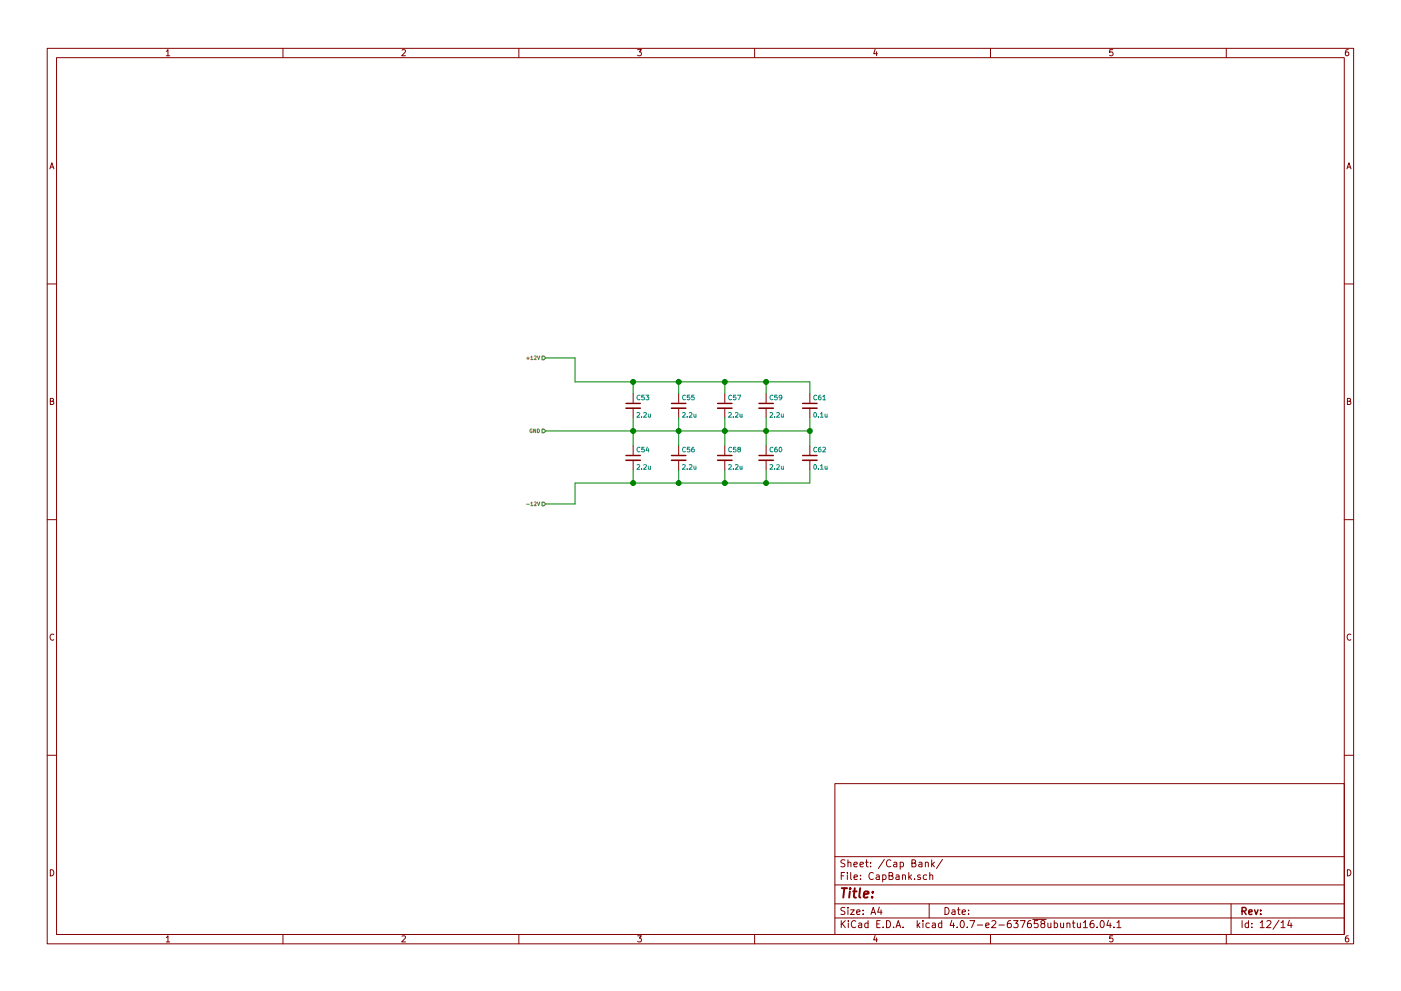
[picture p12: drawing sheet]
<svg xmlns="http://www.w3.org/2000/svg" width="297mm" height="210mm" viewBox="0 0 297 210" stroke-linecap="round" stroke-linejoin="round" font-family="sans-serif">
<g fill="none" stroke="#840000" stroke-width=".21">
<path d="M10 10.3h277v189.9h-277zM12 12.2h273v186.1h-273zM35.3 10.9l.3-.4v1.3M35.3 11.8h.7M60 10.3v1.9M85.2 10.6l.5-.1 .3 .4-.8 .9h.8M110 10.3v1.9M135.2 10.5h.8l-.4 .5 .3 .1 .1 .2-.1 .4-.2 .1-.5-.1M160 10.3v1.9M185.5 10.5l-.3 .9h.8M185.9 11v.8M210 10.3v1.9"/>
<path d="M235.9 10.5h-.6v.6h.6l.1 .5-.3 .2-.4-.1M260 10.3v1.9M285.9 10.5l-.4 .1-.2 .2-.1 .8 .3 .2 .4-.1 .1-.4-.1-.2-.4-.1-.3 .3M10.6 35.8l.4-1.3 .4 1.3M10.7 35.5h.6M285.6 35.8l.4-1.3 .4 1.3M285.7 35.5h.6M10 60.2h2M285 60.2h2M10.7 85.1h.5l.1-.5-.6-.1v1.3h.5l.2-.4-.3-.3M134.2 83.6v2M134.2 86.6v2"/>
<path d="M134.2 94.6v2M134.2 97.7v2M143.9 83.6v2M143.9 86.6v2M143.9 94.6v2M143.9 97.7v2M153.7 83.6v2M153.7 86.6v2M153.7 94.6v2M153.7 97.7v2M162.4 83.6v2M162.4 86.6v2"/>
<path d="M162.4 94.6v2M162.4 97.7v2M171.7 83.6v2M171.7 86.6v2M171.7 94.6v2M171.7 97.7v2M285.7 85.1h.5l.1-.5-.6-.1v1.3h.5l.2-.4-.3-.3M10 110.3h2M285 110.3h2M11.4 134.6a.58 .58 0 0 0-.8 .6 .58 .58 0 0 0 .8 .5M286.4 134.6a.58 .58 0 0 0-.8 .6 .58 .58 0 0 0 .8 .5M10 160.2h2"/>
<path d="M177 166.3h108v32h-108zM285 160.2h2M10.7 184.5a.65 .65 0 0 1 .7 .7 .65 .65 0 0 1-.7 .6zM35.3 198.9l.3-.4v1.3M35.3 199.8h.7M60 198.3v1.9M85.2 198.6l.5-.1 .3 .4-.8 .9h.8M110 198.3v1.9M135.2 198.5h.8l-.4 .5 .3 .1 .1 .2-.1 .4-.2 .1-.5-.1M160 198.3v1.9M177 194.8h108M177 191.8h108"/>
<path d="M177 187.8h108M177 181.8h108M178.4 195.3v1.5M178.4 185.8h.5M178.6 196l.6 .8M179.1 185.1h-.7v1.5M179.1 192.6l-.5-.1-.3 .3 .1 .3 .7 .4v.4l-.2 .1-.6-.1M179.1 182.5l-.5-.1-.3 .3 .1 .3 .7 .4v.4l-.2 .1-.6-.1M179.2 195.3l-.8 .9M179.7 185.1v.2M179.7 185.6v1M179.8 192.5v.2"/>
<path d="M179.8 183.1l.2-.2 .4 .1v.9M179.8 182.4v1.5M179.8 193v1M179.9 195.3v.2M179.9 195.8v1M180.3 193h.8l-.8 1h.8M180.4 185.1v1.3l.2 .2M181.1 183.4l.7-.1-.1-.3-.4-.1-.2 .2v.7h.6M181.1 186.1l.7-.1-.1-.3-.4-.1-.2 .2 .1 .7h.5M181.4 195.5a.71 .71 0 0 0-1 .5 .71 .71 0 0 0 .8 .8l.2-.1M181.6 193.5l.7-.1v-.3l-.4-.1-.3 .2 .1 .7h.6M182.1 195.9h.6v.9"/>
<path d="M182.3 183.4l.8-.1-.1-.3-.4-.1-.3 .2 .1 .7h.6M182.4 186.5v.1M182.4 185.7v.1M182.7 196.2l-.7 .3 .2 .3 .5-.1M183 193.9v.1M183 193.1v.1M183.5 182.9h.6M183.7 182.4v1.3l.4 .2M184 195.9l-.4-.1-.3 .3 .1 .6 .2 .1 .4-.1M184 195.3v1.5M184.6 183.8v.1M184.6 183v.1"/>
<path d="M184.7 194l.4-1.5 .5 1.5M184.8 193.6h.7M185.2 185.3a.71 .71 0 0 0-1 .5 .71 .71 0 0 0 .7 .8l.3-.1M185.5 198.5l-.3 .9h.8M185.8 185.7h.6v.9M185.9 199v.8M185.9 196h.5M186.4 192.5l-.3 1h.9M186.4 186l-.7 .3 .3 .3 .4-.1M186.6 195.3h-.7v1.5h.7M186.8 193v1M187.1 185.7l.5-.1 .3 .3-.2 .6h-.6"/>
<path d="M187.1 185.6v1.5M187.2 196.7v.1M187.5 182.3l-1.3 2M188 195.3a.76 .76 0 0 1 .8 .8 .76 .76 0 0 1-.8 .7zM188.5 185.8l.7-.1v-.4l-.2-.2h-.5v1.5h.6l.2-.1 .1-.4-.4-.3M188.9 182.6a.71 .71 0 0 0-1 .5 .71 .71 0 0 0 .7 .8l.3-.1M189.5 196.7v.1M189.5 183h.6v.9M190 196.8l.4-1.5 .6 1.5M190 185.7h.6v.9M190.1 196.4h.7M190.1 183.3l-.7 .3 .3 .3 .4-.1"/>
<path d="M190.6 186l-.7 .3 .2 .3 .5-.1M190.9 183l.4-.1 .3 .3-.2 .6h-.5M190.9 182.9v1.5M191.3 185.7l.2-.1 .4 .1 .1 .9M191.3 185.6v1M191.5 196.7v.1M192.7 185.1v1.5M192.8 186l.5 .6M193.3 185.6l-.6 .6M193.3 183.1l.8-.1v-.4l-.2-.2h-.6v1.5h.6l.2-.1 .1-.4-.3-.3M193.9 186.5v.1M194.5 195.3v1.5"/>
<path d="M194.6 196.3l.4 .5M194.8 183h.6l.1 .9M195 195.8l-.5 .6M195.1 185.7l-.3-.1-.3 .2 .1 .2 .5 .2v.3h-.6M195.5 183.3l-.7 .3 .2 .3 .5-.1M195.7 195.3v.2M195.7 195.8v1M196.2 183.1l.2-.2 .4 .1v.9M196.2 182.9v1M196.5 185.7l-.5-.1-.2 .3v.6l.2 .1 .5-.1M197 191.8v3M197 195.9l-.4-.1-.3 .3 .1 .6 .2 .1 .4-.1"/>
<path d="M197.1 185.7l.2-.1 .4 .1 .1 .9M197.1 185.1v1.5M197.5 182.4v1.5M197.7 195.9h.6v.9M197.7 183.4l.4 .5M198.1 182.9l-.6 .6M198.3 196.2l-.7 .3 .2 .3 .5-.1M199.7 195.9l-.5-.1-.2 .3v.6l.2 .1 .5-.1M199.7 195.3v1.5M199.8 182.3l-1.2 2M200.4 192.5a.76 .76 0 0 1 .8 .8 .76 .76 0 0 1-.8 .7zM201.8 195.2l-.4 1.1h1"/>
<path d="M201.9 193.1h.5l.1 .9M202.2 195.8v1M202.5 193.4l-.7 .3 .2 .3 .5-.1M202.9 196.7v.1M203 193h.6M203.2 192.5v1.3l.4 .2M203.8 195.4l.1-.1a.8 .8 0 0 1 .6 .8 .8 .8 0 0 1-.6 .7 .97 .97 0 0 1-.1-1.4zM204 193.5l.7-.1-.1-.3-.4-.1-.2 .2 .1 .7h.5M205.1 196.7v.1M205.4 193.9v.1M205.4 193.1v.1M205.6 195.3h1.1l-.7 1.5"/>
<path d="M207.2 196.3h1.2M209 196.3l.7-.1v-.3l-.5-.1-.2 .2 .1 .7h.6M210 198.3v1.9M210.3 195.5l.6-.2 .3 .5-1 1h1M211.8 196.3h1.1M214.3 195.3l-.5 .1a1.11 1.11 0 0 0-.1 1.3l.4 .1 .3-.1v-.5l-.3-.3-.4 .1-.1 .2M214.9 195.3h.9l-.5 .6 .5 .1v.7l-.2 .1-.7-.1M216.3 195.3h1l-.6 1.5M218.5 195.3l-.4 .1a1.11 1.11 0 0 0-.1 1.3l.4 .1 .2-.1 .1-.5-.3-.3-.4 .1-.2 .2M219 195.1h2.8M220 195.3h-.7v.7h.7l.1 .2-.1 .5-.2 .1-.5-.1M221 196l-.3-.3 .1-.2 .2-.2 .4 .1 .1 .2v.2l-.5 .2-.3 .3 .1 .4 .2 .1h.3l.2-.3v-.2l-.2-.3"/>
<path d="M222.2 195.8v.9l.4 .1 .2-.1M222.8 195.8v1M223.5 195.9l.5-.1 .2 .3-.1 .6h-.6M223.5 195.3v1.5M224.9 195.8v.9l.4 .1 .2-.1M225.5 195.8v1M226.2 196l.2-.2 .4 .1v.9M226.2 195.8v1M227.4 195.8h.5M227.6 195.3v1.3l.3 .2M228.4 195.8l.1 .9 .4 .1 .2-.1M229.1 195.8v1"/>
<path d="M229.7 195.8l.4-.5v1.5M229.7 196.8h.9M231.8 195.3l-.4 .1a1.11 1.11 0 0 0-.1 1.3l.4 .1 .2-.1 .1-.5-.3-.3-.4 .1-.2 .2M232.6 196.7v.1M233.4 195.5l.2-.2a.8 .8 0 0 1 .5 .8 .8 .8 0 0 1-.5 .7l-.4-.5zM235 195.2l-.3 1.1h.9M235.4 195.8v1M235.9 198.5h-.6v.7l.6-.1 .1 .5-.3 .2-.4-.1M236.2 196.7v.1M236.8 195.8l.4-.5v1.5M236.8 196.8h.9M260 198.3v1.9"/>
<path d="M261 191.8v6.5M263.3 195.3v1.5M264.7 195.9l-.4-.1-.3 .3 .1 .6 .2 .1 .4-.1M264.7 195.3v1.5M265.4 196.7v.1M265.4 195.9v.1M267.2 195.8l.4-.5v1.5M267.2 196.8h.8M268.6 195.5l.6-.2 .3 .5-1 1h1M271.2 195.2l-1.3 2M271.6 195.8l.4-.5v1.5M271.6 196.8h.9"/>
<path d="M273.4 195.2l-.4 1.1h1M273.7 195.8v1M285.7 184.5a.65 .65 0 0 1 .7 .7 .65 .65 0 0 1-.7 .6zM285.9 198.5l-.4 .1-.2 .3-.1 .7 .3 .2 .4-.1 .1-.4-.1-.2-.4-.1-.3 .3"/>
</g>
<g fill="none" stroke="#840000" stroke-width=".3">
<path d="M132.7 85.6h3.1M132.7 96.6h3.1M142.4 85.6h3M142.4 96.6h3M152.1 85.6h3.1M152.1 96.6h3.1M160.9 85.6h3.1M160.9 96.6h3.1M170.2 85.6h3M170.2 96.6h3M263.3 193.3l.8-.1 .1-.2-.1-.3-.2-.2h-.6v1.5M263.7 193.3l.5 .7"/>
<path d="M264.8 193.5l.7-.1-.1-.3-.4-.1-.2 .2v.7h.6M266 193l.3 1 .4-1M267.3 193.9v.1M267.3 193.1v.1"/>
</g>
<path d="M178.5 188.4h1.1M179 188.4l-.2 2M180.2 189.1l-.2 1.3M180.3 188.4l-.1 .2 .2-.1-.1-.1-.1 .2M180.9 189.1h.7M181.2 188.4l-.2 1.8 .1 .1 .4 .1M182.4 188.4l-.2 1.8 .2 .2M183.2 189.8l.9-.2v-.4l-.6-.1-.3 .3v.9h.7M184.9 190.3v.1M185.1 189.2l-.1 .2-.1-.1 .2-.1-.1 .2" fill="none" stroke="#840000" stroke-width=".41"/>
<path d="M132.7 86.6h3.1M132.7 97.7h3.1M142.4 86.6h3M142.4 97.7h3M152.1 86.6h3.1M152.1 97.7h3.1M160.9 86.6h3.1M160.9 97.7h3.1M170.2 86.6h3M170.2 97.7h3" fill="none" stroke="#840000" stroke-width=".33"/>
<g fill="none" stroke="#008484" stroke-width=".21">
<path d="M135.1 87.6l.3-.1 .2 .3-.6 .7h.6M135.1 98.7l.3-.1 .2 .3-.6 .7h.6M135.7 83.9a.44 .44 0 0 0-.7 .4 .44 .44 0 0 0 .7 .4M135.7 95a.44 .44 0 0 0-.7 .4 .44 .44 0 0 0 .7 .4M136 88.4v.1M136 99.5v.1M136.5 87.6l.4-.1 .2 .3-.7 .7h.7M136.5 98.7l.4-.1 .2 .3-.7 .7h.7M136.6 83.8h-.5l-.1 .5h.5l.1 .4-.2 .1-.4-.1M136.6 94.9h-.5l-.1 .5 .5-.1 .1 .4-.2 .2-.4-.1M137 83.8h.6l-.4 .4 .4 .2-.1 .3h-.5M137.2 94.8l-.2 .7h.6"/>
<path d="M137.5 87.9v.6l.4-.1M137.5 98.9v.6h.4M137.5 95.2v.7M137.9 87.9v.6M137.9 98.9v.7M144.7 87.6l.4-.1 .2 .3-.6 .7h.6M144.7 98.7l.4-.1 .2 .3-.6 .7h.6M145.3 83.9a.44 .44 0 0 0-.6 .4 .44 .44 0 0 0 .6 .4M145.3 95a.44 .44 0 0 0-.6 .4 .44 .44 0 0 0 .6 .4M145.7 88.4v.1M145.7 99.5v.1M146.1 87.6l.4-.1 .2 .3-.6 .7h.6"/>
<path d="M146.1 98.7l.4-.1 .2 .3-.6 .7h.6M146.2 83.8h-.5v.5h.5l.1 .4-.2 .1-.4-.1M146.2 94.9h-.5v.5l.5-.1 .1 .4-.2 .2-.4-.1M147.1 87.9l.1 .6 .3-.1M147.1 94.9l-.4 .2-.1 .6 .2 .2 .4-.1-.1-.5h-.3l-.2 .1M147.1 98.9l.1 .6h.3M147.2 83.8h-.5l-.1 .5h.5l.1 .4-.2 .1-.4-.1M147.5 87.9v.6M147.5 98.9v.7M154.5 87.6l.4-.1 .2 .3-.6 .7h.6M154.5 98.7l.4-.1 .2 .3-.6 .7h.6M155.1 83.9a.44 .44 0 0 0-.6 .4 .44 .44 0 0 0 .6 .4"/>
<path d="M155.1 95a.44 .44 0 0 0-.6 .4 .44 .44 0 0 0 .6 .4M155.5 88.4v.1M155.5 99.5v.1M155.9 87.6l.4-.1 .2 .3-.6 .7h.6M155.9 98.7l.4-.1 .2 .3-.6 .7h.6M156 83.8h-.5v.5h.5l.1 .4-.2 .1-.4-.1M156 94.9h-.5v.5l.5-.1 .1 .4-.2 .2-.4-.1M156.4 83.8h.6l-.4 1M156.6 95.3l-.1-.3 .4-.1v.3l-.5 .3 .2 .4 .4-.2-.2-.4M156.9 87.9v.6l.4-.1M156.9 98.9v.6h.4M157.3 87.9v.6"/>
<path d="M157.3 98.9v.7M163.2 87.6l.4-.1 .2 .3-.6 .7h.6M163.2 98.7l.4-.1 .2 .3-.6 .7h.6M163.9 83.9a.44 .44 0 0 0-.7 .4 .44 .44 0 0 0 .7 .4M163.9 95a.44 .44 0 0 0-.7 .4 .44 .44 0 0 0 .7 .4M164.2 88.4v.1M164.2 99.5v.1M164.7 87.6l.3-.1 .3 .3-.7 .7h.7M164.7 98.7l.3-.1 .3 .3-.7 .7h.7M164.7 94.9l-.4 .2-.1 .6 .2 .2 .4-.1-.1-.5h-.3l-.2 .1M164.8 83.8h-.5l-.1 .5h.5l.1 .4-.2 .1-.4-.1M165.3 95l.1-.1a.48 .48 0 0 1 .4 .5 .48 .48 0 0 1-.5 .4l-.1-.3z"/>
<path d="M165.7 87.9v.6l.4-.1M165.7 98.9v.6h.4M165.8 84.3l-.2 .1-.4-.1v-.4l.4-.1a.62 .62 0 0 1-.1 1h-.2M166.1 87.9v.6M166.1 98.9v.7M172.6 87.6l.2-.1a.48 .48 0 0 1 .3 .5 .48 .48 0 0 1-.4 .5l-.2-.4zM172.6 98.7l.2-.1a.48 .48 0 0 1 .3 .5 .48 .48 0 0 1-.4 .4l-.2-.3zM173.2 83.9a.44 .44 0 0 0-.7 .4 .44 .44 0 0 0 .7 .4M173.2 95a.44 .44 0 0 0-.7 .4 .44 .44 0 0 0 .7 .4M173.5 88.4v.1M173.5 99.5v.1M173.9 87.8l.3-.3v1"/>
<path d="M173.9 98.9l.3-.3v1M173.9 88.5h.6M173.9 99.6h.6M174 83.8l-.4 .3-.1 .6 .2 .1 .3-.1v-.4l-.3-.1-.2 .2M174 94.9l-.4 .2-.1 .6 .2 .2 .3-.1v-.5h-.3l-.2 .1M174.4 84.1l.4-.3v1M174.4 95l.4-.1 .2 .3-.6 .7h.6M174.4 84.8h.6M174.9 87.9l.1 .6 .4-.1M174.9 98.9l.1 .6h.4M175.4 87.9v.6M175.4 98.9v.7"/>
</g>
<g fill="none" stroke="#848400" stroke-width=".21">
<path d="M111.6 76h.6M111.9 75.7v.6M112.5 75.7l.3-.2v.8M112.5 76.3h.5M113.3 75.6h.3l.1 .1-.5 .6h.5M113.9 75.5l.3 .8 .3-.8M112.8 91.1a.35 .35 0 0 0-.4 .3 .35 .35 0 0 0 .4 .3v-.2h-.1M113.6 91v.8l-.4-.8v.8M113.9 91a.38 .38 0 0 1 .5 .4 .38 .38 0 0 1-.5 .4zM111.6 107h.6M112.5 106.7l.3-.2v.8M112.5 107.3h.5"/>
<path d="M113.3 106.6l.3-.1 .1 .2-.5 .6h.5M113.9 106.5l.3 .8 .3-.8"/>
</g>
<path d="M114.9 75.6h.4l.4 .3-.4 .4h-.4zM114.9 91.1h.4l.4 .3-.4 .4h-.4zM114.9 106.5h.4l.4 .4-.4 .4h-.4z" fill="none" stroke="#848400" stroke-width=".25"/>
<g fill="none" stroke="#008400" stroke-width=".21">
<path d="M115.7 75.9h6.2v5.1h49.8v2.6M115.7 91.4h56M134.2 81v2.6M134.2 88.6v6M134.2 99.7v2.8M143.9 81v2.6M143.9 88.6v6M143.9 99.7v2.8M153.7 81v2.6M153.7 88.6v6M153.7 99.7v2.8M162.4 81v2.6"/>
<path d="M162.4 88.6v6M162.4 99.7v2.8M171.7 99.7v2.8h-49.8v4.4h-6.2M171.7 88.6v6"/>
</g>
<g fill="#008400" stroke="#008400" stroke-width=".25">
<circle cx="162.4" cy="81" r=".51"/>
<circle cx="153.7" cy="81" r=".51"/>
<circle cx="143.9" cy="81" r=".51"/>
<circle cx="134.2" cy="81" r=".51"/>
<circle cx="162.4" cy="102.5" r=".51"/>
<circle cx="153.7" cy="102.5" r=".51"/>
<circle cx="143.9" cy="102.5" r=".51"/>
<circle cx="134.2" cy="102.5" r=".51"/>
<circle cx="134.2" cy="91.4" r=".51"/>
<circle cx="143.9" cy="91.4" r=".51"/>
<circle cx="153.7" cy="91.4" r=".51"/>
<circle cx="162.4" cy="91.4" r=".51"/>
<circle cx="171.7" cy="91.4" r=".51"/>
</g>
</svg>
